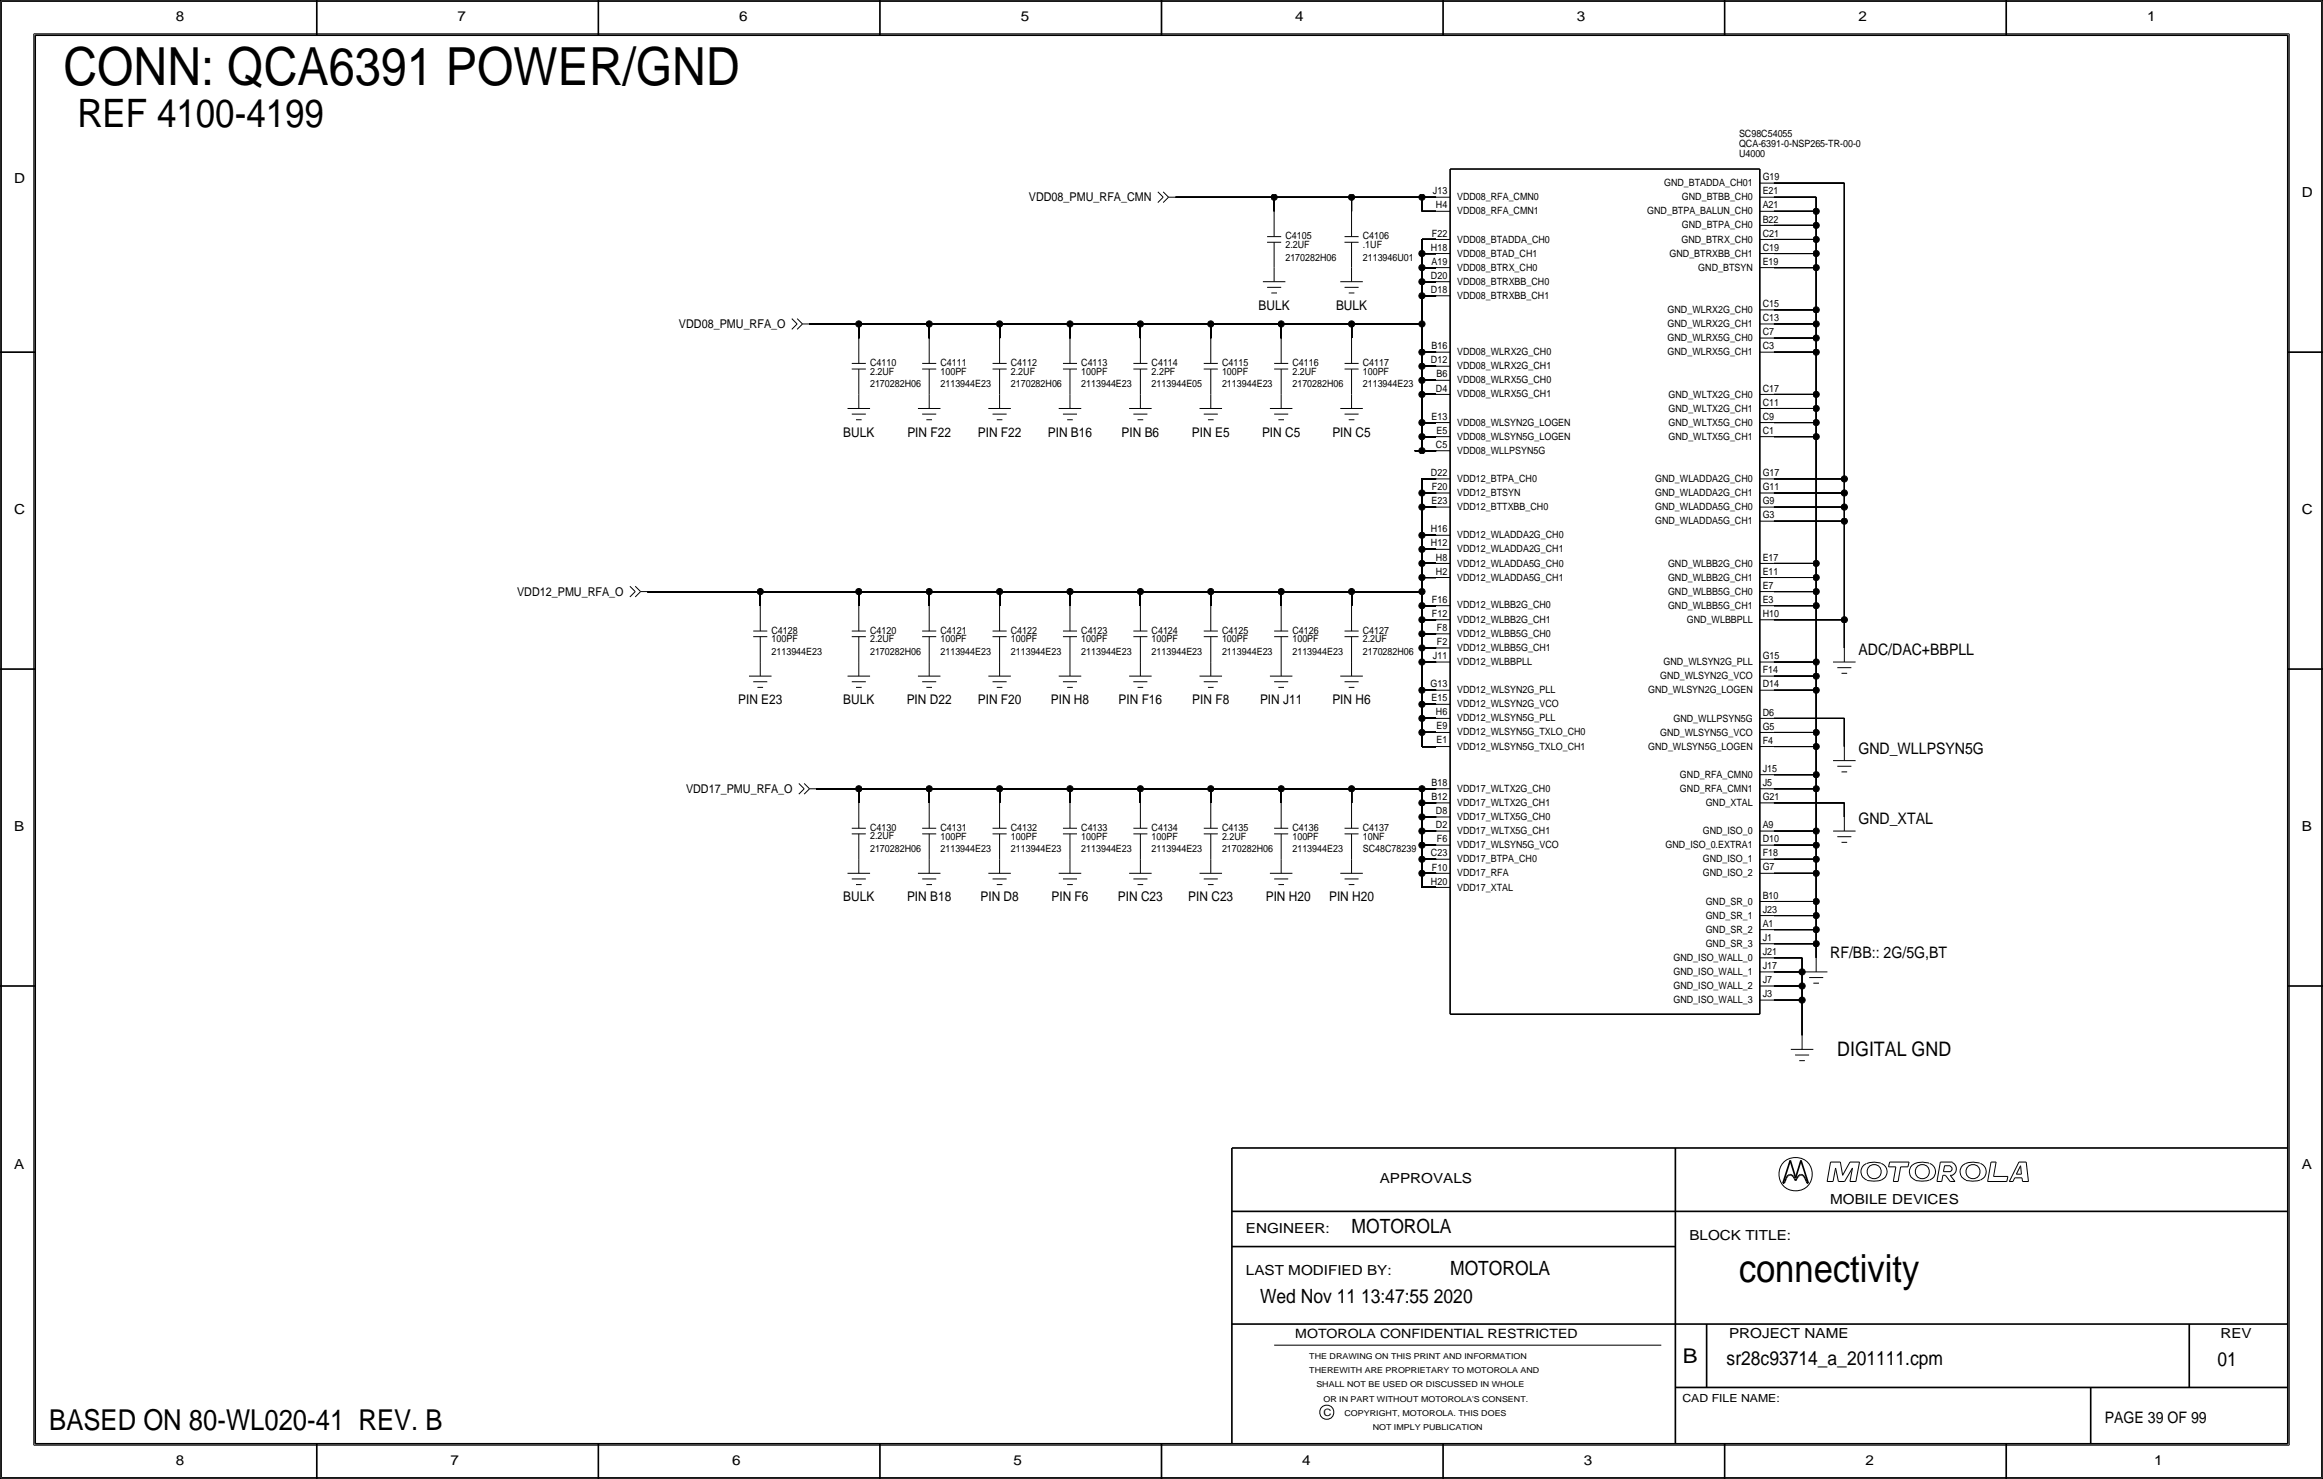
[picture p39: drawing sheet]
<svg xmlns="http://www.w3.org/2000/svg" width="419mm" height="267mm" viewBox="0 0 419 267" stroke-linecap="round" stroke-linejoin="round" font-family="sans-serif">
<defs><g id="words">
<text font-size="9.5" x="11.4" y="15.2">CONN: QCA6391 POWER/GND</text>
<text font-size="7.1" x="14" y="22.9">REF 4100-4199</text>
<text font-size="7" x="313.7" y="231.1">connectivity</text>
<text font-size="5.2" x="8.9" y="257.8">BASED ON 80-WL020-41 REV. B</text>
<text font-size="3.7" x="303.6" y="245.7">B</text>
<text font-size="3.6" x="331.5" y="190.5">DIGITAL GND</text>
<g font-size="3.5">
<text x="243.8" y="222.2">MOTOROLA</text>
<text x="261.6" y="229.9">MOTOROLA</text>
<text x="227.3" y="234.9">Wed Nov 11 13:47:55 2020</text>
<text x="311.5" y="246.2">sr28c93714_a_201111.cpm</text>
<text x="400" y="246.4">01</text>
</g>
<g font-size="2.9">
<text x="335.3" y="118.1">ADC/DAC+BBPLL</text>
<text x="335.3" y="135.9">GND_WLLPSYN5G</text>
<text x="335.3" y="148.6">GND_XTAL</text>
<text x="330.2" y="172.7">RF/BB:: 2G/5G,BT</text>
<text x="379.7" y="256.5">PAGE 39 OF 99</text>
</g>
<g font-size="2.5">
<text x="31.7" y="3.8">8</text>
<text x="82.6" y="3.8">7</text>
<text x="133.3" y="3.8">6</text>
<text x="184.1" y="3.8">5</text>
<text x="233.7" y="3.8">4</text>
<text x="284.5" y="3.8">3</text>
<text x="335.3" y="3.8">2</text>
<text x="387.3" y="3.8">1</text>
<text x="2.5" y="33">D</text>
<text x="415.3" y="35.6">D</text>
<text x="2.5" y="92.7">C</text>
<text x="415.3" y="92.7">C</text>
<text x="2.5" y="149.9">B</text>
<text x="415.3" y="149.9">B</text>
<text x="2.5" y="210.8">A</text>
<text x="248.9" y="213.4">APPROVALS</text>
<text x="415.3" y="210.8">A</text>
<text x="330.2" y="217.2">MOBILE DEVICES</text>
<text x="224.8" y="222.2">ENGINEER:</text>
<text x="304.8" y="223.5">BLOCK TITLE:</text>
<text x="224.8" y="229.9">LAST MODIFIED BY:</text>
<text x="312" y="241.2">PROJECT NAME</text>
<text x="400.6" y="241.3">REV</text>
<text x="31.7" y="264.2">8</text>
<text x="81.3" y="264.2">7</text>
<text x="132.1" y="264.2">6</text>
<text x="182.9" y="264.2">5</text>
<text x="234.9" y="264.2">4</text>
<text x="285.8" y="264.2">3</text>
<text x="336.5" y="264.2">2</text>
<text x="388.6" y="264.2">1</text>
</g>
<g font-size="2.4">
<text x="227.1" y="55.9">BULK</text>
<text x="241" y="55.9">BULK</text>
<text x="152.1" y="78.7">BULK</text>
<text x="163.7" y="78.7">PIN F22</text>
<text x="176.4" y="78.7">PIN F22</text>
<text x="189" y="78.7">PIN B16</text>
<text x="202.3" y="78.7">PIN B6</text>
<text x="215" y="78.7">PIN E5</text>
<text x="227.7" y="78.7">PIN C5</text>
<text x="240.4" y="78.7">PIN C5</text>
<text x="133.2" y="127">PIN E23</text>
<text x="152.1" y="127">BULK</text>
<text x="163.6" y="127">PIN D22</text>
<text x="176.4" y="127">PIN F20</text>
<text x="189.6" y="127">PIN H8</text>
<text x="201.8" y="127">PIN F16</text>
<text x="215.1" y="127">PIN F8</text>
<text x="227.3" y="127">PIN J11</text>
<text x="240.4" y="127">PIN H6</text>
<text x="152.1" y="162.6">BULK</text>
<text x="163.6" y="162.6">PIN B18</text>
<text x="176.9" y="162.6">PIN D8</text>
<text x="189.7" y="162.6">PIN F6</text>
<text x="201.7" y="162.6">PIN C23</text>
<text x="214.4" y="162.6">PIN C23</text>
<text x="228.4" y="162.6">PIN H20</text>
<text x="239.8" y="162.6">PIN H20</text>
</g>
<text font-size="2.3" x="233.7" y="241.3">MOTOROLA CONFIDENTIAL RESTRICTED</text>
<g font-size="2.2">
<text x="185.6" y="36.3">VDD08_PMU_RFA_CMN</text>
<text x="122.5" y="59.2">VDD08_PMU_RFA_O</text>
<text x="93.3" y="107.4">VDD12_PMU_RFA_O</text>
<text x="123.8" y="143">VDD17_PMU_RFA_O</text>
</g>
<text font-size="2" x="303.5" y="252.7">CAD FILE NAME:</text>
<g font-size="1.8">
<text x="313.7" y="28.4">U4000</text>
<text x="313.7" y="24.7">SC98C54055</text>
<text x="313.7" y="26.6">QCA-6391-0-NSP265-TR-00-0</text>
<text x="258.5" y="35">J13</text>
<text x="300.2" y="33.6">GND_BTADDA_CH01</text>
<text x="318" y="35">E21</text>
<text x="318" y="32.5">G19</text>
<text x="259.1" y="37.6">H4</text>
<text x="262.9" y="38.7">VDD08_RFA_CMN1</text>
<text x="262.9" y="36.1">VDD08_RFA_CMN0</text>
<text x="297.2" y="38.7">GND_BTPA_BALUN_CH0</text>
<text x="303.4" y="36.1">GND_BTBB_CH0</text>
<text x="303.4" y="41.2">GND_BTPA_CH0</text>
<text x="318" y="40.1">B22</text>
<text x="318" y="37.6">A21</text>
<text x="231.9" y="43.2">C4105</text>
<text x="231.9" y="44.7">2.2UF</text>
<text x="231.9" y="47">2170282H06</text>
<text x="245.9" y="43.2">C4106</text>
<text x="245.9" y="44.7">.1UF</text>
<text x="245.9" y="47">2113946U01</text>
<text x="258.2" y="45.2">H18</text>
<text x="258.2" y="47.7">A19</text>
<text x="258.3" y="42.7">F22</text>
<text x="262.9" y="46.3">VDD08_BTAD_CH1</text>
<text x="262.9" y="43.7">VDD08_BTADDA_CH0</text>
<text x="301.2" y="46.3">GND_BTRXBB_CH1</text>
<text x="303.4" y="43.7">GND_BTRX_CH0</text>
<text x="318" y="47.8">E19</text>
<text x="318" y="45.2">C19</text>
<text x="318" y="42.7">C21</text>
<text x="258.2" y="52.8">D18</text>
<text x="258.2" y="50.3">D20</text>
<text x="262.9" y="53.9">VDD08_BTRXBB_CH1</text>
<text x="262.9" y="51.4">VDD08_BTRXBB_CH0</text>
<text x="262.9" y="48.8">VDD08_BTRX_CH0</text>
<text x="306.4" y="48.8">GND_BTSYN</text>
<text x="300.9" y="56.4">GND_WLRX2G_CH0</text>
<text x="300.9" y="59">GND_WLRX2G_CH1</text>
<text x="318" y="57.9">C13</text>
<text x="318" y="55.4">C15</text>
<text x="258.2" y="65.5">D12</text>
<text x="258.2" y="63">B16</text>
<text x="262.9" y="64.1">VDD08_WLRX2G_CH0</text>
<text x="300.8" y="64.1">GND_WLRX5G_CH1</text>
<text x="300.8" y="61.5">GND_WLRX5G_CH0</text>
<text x="318" y="63">C3</text>
<text x="318" y="60.4">C7</text>
<text x="157" y="66">C4110</text>
<text x="157" y="67.6">2.2UF</text>
<text x="157" y="69.9">2170282H06</text>
<text x="169.7" y="66">C4111</text>
<text x="169.7" y="69.8">2113944E23</text>
<text x="169.7" y="67.6">100PF</text>
<text x="182.4" y="66">C4112</text>
<text x="182.4" y="67.6">2.2UF</text>
<text x="182.4" y="69.9">2170282H06</text>
<text x="195.1" y="66">C4113</text>
<text x="195.1" y="69.8">2113944E23</text>
<text x="195.1" y="67.6">100PF</text>
<text x="207.8" y="66">C4114</text>
<text x="207.8" y="67.6">2.2PF</text>
<text x="207.8" y="69.8">2113944E05</text>
<text x="220.5" y="66">C4115</text>
<text x="220.5" y="69.8">2113944E23</text>
<text x="220.5" y="67.6">100PF</text>
<text x="233.2" y="66">C4116</text>
<text x="233.2" y="67.6">2.2UF</text>
<text x="233.2" y="69.9">2170282H06</text>
<text x="245.9" y="66">C4117</text>
<text x="245.9" y="69.8">2113944E23</text>
<text x="245.9" y="67.6">100PF</text>
<text x="259.1" y="70.6">D4</text>
<text x="259.1" y="68.1">B6</text>
<text x="262.9" y="71.7">VDD08_WLRX5G_CH1</text>
<text x="262.9" y="69.1">VDD08_WLRX5G_CH0</text>
<text x="262.9" y="66.6">VDD08_WLRX2G_CH1</text>
<text x="301" y="71.7">GND_WLTX2G_CH0</text>
<text x="318" y="70.6">C17</text>
<text x="258.2" y="75.7">E13</text>
<text x="262.9" y="76.8">VDD08_WLSYN2G_LOGEN</text>
<text x="301" y="74.2">GND_WLTX2G_CH1</text>
<text x="301" y="76.8">GND_WLTX5G_CH0</text>
<text x="318" y="73.2">C11</text>
<text x="318" y="75.7">C9</text>
<text x="259.1" y="80.8">C5</text>
<text x="259.1" y="78.2">E5</text>
<text x="262.9" y="79.3">VDD08_WLSYN5G_LOGEN</text>
<text x="262.9" y="81.8">VDD08_WLLPSYN5G</text>
<text x="301" y="79.3">GND_WLTX5G_CH1</text>
<text x="318" y="78.2">C1</text>
<text x="258.2" y="85.8">D22</text>
<text x="258.3" y="88.4">F20</text>
<text x="262.9" y="89.5">VDD12_BTSYN</text>
<text x="262.9" y="86.9">VDD12_BTPA_CH0</text>
<text x="298.6" y="89.5">GND_WLADDA2G_CH1</text>
<text x="298.6" y="86.9">GND_WLADDA2G_CH0</text>
<text x="318" y="88.4">G11</text>
<text x="318" y="85.8">G17</text>
<text x="258.2" y="90.9">E23</text>
<text x="262.9" y="92">VDD12_BTTXBB_CH0</text>
<text x="298.6" y="92">GND_WLADDA5G_CH0</text>
<text x="298.6" y="94.5">GND_WLADDA5G_CH1</text>
<text x="318" y="93.5">G3</text>
<text x="318" y="90.9">G9</text>
<text x="258.2" y="98.5">H12</text>
<text x="258.2" y="96">H16</text>
<text x="259.1" y="101.1">H8</text>
<text x="262.9" y="99.6">VDD12_WLADDA2G_CH1</text>
<text x="262.9" y="97.1">VDD12_WLADDA2G_CH0</text>
<text x="318" y="101.1">E17</text>
<text x="259.1" y="103.6">H2</text>
<text x="262.9" y="102.2">VDD12_WLADDA5G_CH0</text>
<text x="262.9" y="104.7">VDD12_WLADDA5G_CH1</text>
<text x="300.9" y="104.8">GND_WLBB2G_CH1</text>
<text x="300.9" y="107.3">GND_WLBB5G_CH0</text>
<text x="300.9" y="102.2">GND_WLBB2G_CH0</text>
<text x="318" y="106.2">E7</text>
<text x="318" y="103.6">E11</text>
<text x="258.3" y="111.2">F12</text>
<text x="258.3" y="108.7">F16</text>
<text x="259.2" y="113.7">F8</text>
<text x="262.9" y="109.7">VDD12_WLBB2G_CH0</text>
<text x="262.9" y="112.3">VDD12_WLBB2G_CH1</text>
<text x="300.9" y="109.8">GND_WLBB5G_CH1</text>
<text x="304.3" y="112.3">GND_WLBBPLL</text>
<text x="318" y="111.2">H10</text>
<text x="318" y="108.8">E3</text>
<text x="139.2" y="114.3">C4128</text>
<text x="139.2" y="118.1">2113944E23</text>
<text x="139.2" y="115.8">100PF</text>
<text x="157" y="114.3">C4120</text>
<text x="157" y="115.8">2.2UF</text>
<text x="157" y="118.1">2170282H06</text>
<text x="169.7" y="114.3">C4121</text>
<text x="169.7" y="118.1">2113944E23</text>
<text x="169.7" y="115.8">100PF</text>
<text x="182.4" y="114.3">C4122</text>
<text x="182.4" y="118.1">2113944E23</text>
<text x="182.4" y="115.8">100PF</text>
<text x="195.1" y="114.3">C4123</text>
<text x="195.1" y="118.1">2113944E23</text>
<text x="195.1" y="115.8">100PF</text>
<text x="207.8" y="114.3">C4124</text>
<text x="207.8" y="118.1">2113944E23</text>
<text x="207.8" y="115.8">100PF</text>
<text x="220.5" y="114.3">C4125</text>
<text x="220.5" y="118.1">2113944E23</text>
<text x="220.5" y="115.8">100PF</text>
<text x="233.2" y="114.3">C4126</text>
<text x="233.2" y="118.1">2113944E23</text>
<text x="233.2" y="115.8">100PF</text>
<text x="245.9" y="114.3">C4127</text>
<text x="245.9" y="115.8">2.2UF</text>
<text x="245.9" y="118.1">2170282H06</text>
<text x="258.5" y="118.8">J11</text>
<text x="259.2" y="116.3">F2</text>
<text x="262.9" y="119.9">VDD12_WLBBPLL</text>
<text x="262.9" y="114.8">VDD12_WLBB5G_CH0</text>
<text x="262.9" y="117.3">VDD12_WLBB5G_CH1</text>
<text x="300.1" y="119.9">GND_WLSYN2G_PLL</text>
<text x="318" y="118.9">G15</text>
<text x="258.1" y="123.9">G13</text>
<text x="262.9" y="125">VDD12_WLSYN2G_PLL</text>
<text x="297.4" y="125">GND_WLSYN2G_LOGEN</text>
<text x="299.5" y="122.5">GND_WLSYN2G_VCO</text>
<text x="318" y="121.4">F14</text>
<text x="318" y="123.9">D14</text>
<text x="258.2" y="126.4">E15</text>
<text x="259.1" y="129">H6</text>
<text x="259.1" y="131.5">E9</text>
<text x="262.9" y="127.5">VDD12_WLSYN2G_VCO</text>
<text x="262.9" y="130">VDD12_WLSYN5G_PLL</text>
<text x="301.9" y="130.1">GND_WLLPSYN5G</text>
<text x="318" y="131.6">G5</text>
<text x="318" y="129">D6</text>
<text x="259.1" y="134.1">E1</text>
<text x="262.9" y="132.6">VDD12_WLSYN5G_TXLO_CH0</text>
<text x="262.9" y="135.2">VDD12_WLSYN5G_TXLO_CH1</text>
<text x="297.4" y="135.2">GND_WLSYN5G_LOGEN</text>
<text x="299.5" y="132.6">GND_WLSYN5G_VCO</text>
<text x="318" y="134.1">F4</text>
<text x="258.2" y="141.7">B18</text>
<text x="262.9" y="142.8">VDD17_WLTX2G_CH0</text>
<text x="303.1" y="140.3">GND_RFA_CMN0</text>
<text x="303.1" y="142.8">GND_RFA_CMN1</text>
<text x="318" y="141.7">J5</text>
<text x="318" y="139.2">J15</text>
<text x="157" y="149.9">C4130</text>
<text x="169.7" y="149.9">C4131</text>
<text x="182.4" y="149.9">C4132</text>
<text x="195.1" y="149.9">C4133</text>
<text x="207.8" y="149.9">C4134</text>
<text x="220.5" y="149.9">C4135</text>
<text x="233.2" y="149.9">C4136</text>
<text x="245.9" y="149.9">C4137</text>
<text x="258.2" y="144.3">B12</text>
<text x="259.1" y="146.8">D8</text>
<text x="259.1" y="149.4">D2</text>
<text x="262.9" y="147.9">VDD17_WLTX5G_CH0</text>
<text x="262.9" y="145.3">VDD17_WLTX2G_CH1</text>
<text x="307.7" y="145.3">GND_XTAL</text>
<text x="318" y="144.3">G21</text>
<text x="318" y="149.3">A9</text>
<text x="157" y="151.4">2.2UF</text>
<text x="157" y="153.7">2170282H06</text>
<text x="169.7" y="153.7">2113944E23</text>
<text x="169.7" y="151.4">100PF</text>
<text x="182.4" y="153.7">2113944E23</text>
<text x="182.4" y="151.4">100PF</text>
<text x="195.1" y="153.7">2113944E23</text>
<text x="195.1" y="151.4">100PF</text>
<text x="207.8" y="153.7">2113944E23</text>
<text x="207.8" y="151.4">100PF</text>
<text x="220.5" y="151.4">2.2UF</text>
<text x="220.5" y="153.7">2170282H06</text>
<text x="233.2" y="153.7">2113944E23</text>
<text x="233.2" y="151.4">100PF</text>
<text x="245.9" y="153.7">SC48C78239</text>
<text x="245.9" y="151.4">10NF</text>
<text x="258.2" y="154.4">C23</text>
<text x="259.2" y="151.9">F6</text>
<text x="262.9" y="153">VDD17_WLSYN5G_VCO</text>
<text x="262.9" y="150.4">VDD17_WLTX5G_CH1</text>
<text x="262.9" y="155.5">VDD17_BTPA_CH0</text>
<text x="300.5" y="153">GND_ISO_0.EXTRA1</text>
<text x="307.2" y="155.5">GND_ISO_1</text>
<text x="307.2" y="150.4">GND_ISO_0</text>
<text x="318" y="154.4">F18</text>
<text x="318" y="151.9">D10</text>
<text x="258.2" y="159.5">H20</text>
<text x="258.3" y="157">F10</text>
<text x="262.9" y="160.6">VDD17_XTAL</text>
<text x="262.9" y="158">VDD17_RFA</text>
<text x="307.2" y="158">GND_ISO_2</text>
<text x="318" y="157">G7</text>
<text x="307.7" y="165.7">GND_SR_1</text>
<text x="307.7" y="163.1">GND_SR_0</text>
<text x="318" y="162.1">B10</text>
<text x="318" y="167.1">A1</text>
<text x="318" y="164.6">J23</text>
<text x="301.9" y="173.3">GND_ISO_WALL_0</text>
<text x="307.7" y="168.2">GND_SR_2</text>
<text x="307.7" y="170.7">GND_SR_3</text>
<text x="318" y="169.7">J1</text>
<text x="318" y="172.2">J21</text>
<text x="301.9" y="178.4">GND_ISO_WALL_2</text>
<text x="301.9" y="175.8">GND_ISO_WALL_1</text>
<text x="318" y="174.8">J17</text>
<text x="318" y="179.8">J3</text>
<text x="318" y="177.3">J7</text>
<text x="301.9" y="180.9">GND_ISO_WALL_3</text>
<text x="238.8" y="255.3">C</text>
</g>
<g font-size="1.5">
<text x="236.2" y="245.1">THE DRAWING ON THIS PRINT AND INFORMATION</text>
<text x="236.2" y="247.6">THEREWITH ARE PROPRIETARY TO MOTOROLA AND</text>
<text x="237.5" y="250.2">SHALL NOT BE USED OR DISCUSSED IN WHOLE</text>
<text x="238.8" y="252.7">OR IN PART WITHOUT MOTOROLA'S CONSENT.</text>
<text x="242.6" y="255.3">COPYRIGHT, MOTOROLA. THIS DOES</text>
<text x="247.6" y="257.8">NOT IMPLY PUBLICATION</text>
</g>
</g></defs>
<!-- layer: Nets -->
<g fill="none" stroke="#000" stroke-width=".18">
<path d="M212.1 35.6h17.8zM229.9 35.6v2.5zM229.9 35.6h13.9zM243.8 35.6v2.5zM243.8 35.6h12.7zM256.5 38.1h2.6zM256.5 35.6v2.5zM256.5 35.6h2.6zM320 35.6h7.7zM320 38.1h7.7zM320 33h12.7zM327.7 35.6v2.5z"/>
<path d="M327.7 38.1v2.5zM332.7 33v53.4zM146 58.4h8.9zM154.9 58.4v2.6zM154.9 58.4h12.7zM167.6 58.4v2.6zM167.6 58.4h12.7zM180.3 58.4v2.6zM180.3 58.4h12.7zM193 58.4v2.6zM193 58.4h12.7zM205.7 58.4v2.6z"/>
<path d="M205.7 58.4h12.7zM218.4 58.4v2.6zM218.4 58.4h12.7zM231.1 58.4v2.6zM231.1 58.4h12.7zM243.8 58.4v2.6zM243.8 58.4h12.7zM256.5 43.2h2.6zM256.5 58.4v5.1zM256.5 45.7h2.6zM256.5 43.2v2.5zM256.5 45.7v2.6z"/>
<path d="M256.5 48.3h2.6zM256.5 53.3v5.1zM256.5 53.3h2.6zM256.5 50.8v2.5zM256.5 48.3v2.5zM256.5 50.8h2.6zM320 40.6h7.7zM320 43.2h7.7zM320 45.7h7.7zM320 55.9h7.7zM320 58.4h7.7zM320 48.3h7.7z"/>
<path d="M327.7 40.6v2.6zM327.7 43.2v2.5zM327.7 45.7v2.6zM327.7 48.3v7.6zM327.7 55.9v2.5zM327.7 58.4v2.6zM256.5 78.7v2.6zM256.5 78.7h2.6zM256.5 76.2v2.5zM256.5 76.2h2.6zM256.5 71.1v5.1zM256.5 71.1h2.6z"/>
<path d="M256.5 68.6v2.5zM256.5 68.6h2.6zM256.5 66v2.6zM256.5 66h2.6zM256.5 63.5v2.5zM256.5 63.5h2.6zM320 78.7h7.7zM320 76.2h7.7zM320 73.7h7.7zM320 71.1h7.7zM320 61h7.7zM320 63.5h7.7z"/>
<path d="M327.7 78.7v22.9zM327.7 76.2v2.5zM327.7 73.7v2.5zM327.7 71.1v2.6zM327.7 63.5v7.6zM327.7 61v2.5zM255.3 81.3h1.2zM256.5 86.4h2.6zM256.5 86.4v2.5zM256.5 88.9h2.6zM256.5 91.4h2.6zM256.5 88.9v2.5z"/>
<path d="M256.5 91.4v5.1zM256.5 96.5h2.6zM256.5 99.1h2.6zM256.5 96.5v2.6zM256.5 99.1v2.5zM256.5 81.3h2.6zM320 94h12.7zM320 91.4h12.7zM320 88.9h12.7zM320 86.4h12.7zM332.7 94v17.8zM332.7 91.4v2.6z"/>
<path d="M332.7 88.9v2.5zM332.7 86.4v2.5zM116.8 106.7h20.4zM137.2 106.7v2.5zM137.2 106.7h17.7zM154.9 106.7v2.5zM154.9 106.7h12.7zM167.6 106.7v2.5zM167.6 106.7h12.7zM180.3 106.7v2.5zM180.3 106.7h12.7zM193 106.7v2.5z"/>
<path d="M193 106.7h12.7zM205.7 106.7v2.5zM205.7 106.7h12.7zM218.4 106.7v2.5zM218.4 106.7h12.7zM231.1 106.7v2.5zM231.1 106.7h12.7zM243.8 106.7v2.5zM243.8 106.7h12.7zM256.5 119.4v5.1zM256.5 119.4h2.6zM256.5 116.8v2.6z"/>
<path d="M256.5 116.8h2.6zM256.5 114.3v2.5zM256.5 114.3h2.6zM256.5 111.8v2.5zM256.5 111.8h2.6zM256.5 109.2v2.6zM256.5 109.2h2.6zM256.5 106.7v2.5zM256.5 101.6h2.6zM256.5 104.1v2.6zM256.5 104.1h2.6zM256.5 101.6v2.5z"/>
<path d="M320 119.4h7.7zM320 109.2h7.7zM320 106.7h7.7zM320 104.1h7.7zM320 111.8h12.7zM320 101.6h7.7zM327.7 119.4v2.5zM327.7 109.2v10.2zM327.7 106.7v2.5zM327.7 104.1v2.6zM327.7 101.6v2.5zM332.7 111.8v5z"/>
<path d="M256.5 132.1v2.5zM256.5 132.1h2.6zM256.5 129.5v2.6zM256.5 129.5h2.6zM256.5 127v2.5zM256.5 127h2.6zM256.5 124.5v2.5zM256.5 124.5h2.6zM256.5 134.6h2.6zM320 139.7h7.7zM320 132.1h7.7zM320 121.9h7.7z"/>
<path d="M320 129.5h12.7zM320 134.6h7.7zM320 124.5h7.7zM327.7 139.7v2.5zM327.7 134.6v5.1zM327.7 132.1v2.5zM327.7 124.5v7.6zM327.7 121.9v2.6zM332.7 129.5v5.1zM147.3 142.2h7.6zM154.9 142.2v2.6zM154.9 142.2h12.7z"/>
<path d="M167.6 142.2v2.6zM167.6 142.2h12.7zM180.3 142.2v2.6zM180.3 142.2h12.7zM193 142.2v2.6zM193 142.2h12.7zM205.7 142.2v2.6zM205.7 142.2h12.7zM218.4 142.2v2.6zM218.4 142.2h12.7zM231.1 142.2v2.6zM231.1 142.2h12.7z"/>
<path d="M243.8 142.2v2.6zM243.8 142.2h12.7zM256.5 157.5v2.5zM256.5 154.9v2.6zM256.5 152.4v2.5zM256.5 152.4h2.6zM256.5 149.9v2.5zM256.5 147.3v2.6zM256.5 144.8v2.5zM256.5 142.2v2.6zM256.5 157.5h2.6zM256.5 154.9h2.6z"/>
<path d="M256.5 149.9h2.6zM256.5 147.3h2.6zM256.5 144.8h2.6zM256.5 142.2h2.6zM320 154.9h7.7zM320 152.4h7.7zM320 149.9h7.7zM320 142.2h7.7zM320 144.8h12.7zM320 157.5h7.7zM327.7 157.5v5.1zM327.7 154.9v2.6z"/>
<path d="M327.7 152.4v2.5zM327.7 149.9v2.5zM327.7 142.2v7.7zM332.7 144.8v2.5zM256.5 160h2.6zM320 167.6h7.7zM320 165.1h7.7zM320 162.6h7.7zM320 177.8h5.1zM320 175.3h5.1zM320 172.7h5.1zM320 170.2h7.7z"/>
<path d="M325.1 177.8v2.5zM325.1 175.3v2.5zM325.1 172.7v2.6zM327.7 170.2v2.5zM327.7 167.6v2.6zM327.7 165.1v2.5zM327.7 162.6v2.5zM320 180.3h5.1zM325.1 180.3v6.4z"/>
</g>
<g fill="#000" stroke="#000" stroke-width=".18">
<circle cx="229.9" cy="35.6" r=".56"/>
<circle cx="243.8" cy="35.6" r=".56"/>
<circle cx="256.5" cy="35.6" r=".56"/>
<circle cx="327.7" cy="38.1" r=".56"/>
<circle cx="154.9" cy="58.4" r=".56"/>
<circle cx="167.6" cy="58.4" r=".56"/>
<circle cx="180.3" cy="58.4" r=".56"/>
<circle cx="193" cy="58.4" r=".56"/>
<circle cx="205.7" cy="58.4" r=".56"/>
<circle cx="218.4" cy="58.4" r=".56"/>
<circle cx="231.1" cy="58.4" r=".56"/>
<circle cx="243.8" cy="58.4" r=".56"/>
<circle cx="256.5" cy="58.4" r=".56"/>
<circle cx="256.5" cy="50.8" r=".56"/>
<circle cx="256.5" cy="53.3" r=".56"/>
<circle cx="256.5" cy="45.7" r=".56"/>
<circle cx="256.5" cy="48.3" r=".56"/>
<circle cx="327.7" cy="48.3" r=".56"/>
<circle cx="327.7" cy="58.4" r=".56"/>
<circle cx="327.7" cy="55.9" r=".56"/>
<circle cx="327.7" cy="45.7" r=".56"/>
<circle cx="327.7" cy="43.2" r=".56"/>
<circle cx="327.7" cy="40.6" r=".56"/>
<circle cx="256.5" cy="78.7" r=".56"/>
<circle cx="256.5" cy="68.6" r=".56"/>
<circle cx="256.5" cy="76.2" r=".56"/>
<circle cx="256.5" cy="63.5" r=".56"/>
<circle cx="256.5" cy="71.1" r=".56"/>
<circle cx="256.5" cy="66" r=".56"/>
<circle cx="327.7" cy="78.7" r=".56"/>
<circle cx="327.7" cy="61" r=".56"/>
<circle cx="327.7" cy="76.2" r=".56"/>
<circle cx="327.7" cy="73.7" r=".56"/>
<circle cx="327.7" cy="71.1" r=".56"/>
<circle cx="327.7" cy="63.5" r=".56"/>
<circle cx="256.5" cy="96.5" r=".56"/>
<circle cx="256.5" cy="91.4" r=".56"/>
<circle cx="256.5" cy="88.9" r=".56"/>
<circle cx="256.5" cy="81.3" r=".56"/>
<circle cx="256.5" cy="99.1" r=".56"/>
<circle cx="332.7" cy="88.9" r=".56"/>
<circle cx="332.7" cy="94" r=".56"/>
<circle cx="332.7" cy="91.4" r=".56"/>
<circle cx="332.7" cy="86.4" r=".56"/>
<circle cx="137.2" cy="106.7" r=".56"/>
<circle cx="154.9" cy="106.7" r=".56"/>
<circle cx="167.6" cy="106.7" r=".56"/>
<circle cx="180.3" cy="106.7" r=".56"/>
<circle cx="193" cy="106.7" r=".56"/>
<circle cx="205.7" cy="106.7" r=".56"/>
<circle cx="218.4" cy="106.7" r=".56"/>
<circle cx="231.1" cy="106.7" r=".56"/>
<circle cx="243.8" cy="106.7" r=".56"/>
<circle cx="256.5" cy="111.8" r=".56"/>
<circle cx="256.5" cy="106.7" r=".56"/>
<circle cx="256.5" cy="116.8" r=".56"/>
<circle cx="256.5" cy="119.4" r=".56"/>
<circle cx="256.5" cy="114.3" r=".56"/>
<circle cx="256.5" cy="104.1" r=".56"/>
<circle cx="256.5" cy="101.6" r=".56"/>
<circle cx="256.5" cy="109.2" r=".56"/>
<circle cx="327.7" cy="119.4" r=".56"/>
<circle cx="327.7" cy="109.2" r=".56"/>
<circle cx="327.7" cy="106.7" r=".56"/>
<circle cx="327.7" cy="101.6" r=".56"/>
<circle cx="327.7" cy="104.1" r=".56"/>
<circle cx="332.7" cy="111.8" r=".56"/>
<circle cx="256.5" cy="129.5" r=".56"/>
<circle cx="256.5" cy="132.1" r=".56"/>
<circle cx="256.5" cy="127" r=".56"/>
<circle cx="256.5" cy="124.5" r=".56"/>
<circle cx="327.7" cy="139.7" r=".56"/>
<circle cx="327.7" cy="134.6" r=".56"/>
<circle cx="327.7" cy="132.1" r=".56"/>
<circle cx="327.7" cy="121.9" r=".56"/>
<circle cx="327.7" cy="124.5" r=".56"/>
<circle cx="154.9" cy="142.2" r=".56"/>
<circle cx="167.6" cy="142.2" r=".56"/>
<circle cx="180.3" cy="142.2" r=".56"/>
<circle cx="193" cy="142.2" r=".56"/>
<circle cx="205.7" cy="142.2" r=".56"/>
<circle cx="218.4" cy="142.2" r=".56"/>
<circle cx="231.1" cy="142.2" r=".56"/>
<circle cx="243.8" cy="142.2" r=".56"/>
<circle cx="256.5" cy="152.4" r=".56"/>
<circle cx="256.5" cy="147.3" r=".56"/>
<circle cx="256.5" cy="149.9" r=".56"/>
<circle cx="256.5" cy="157.5" r=".56"/>
<circle cx="256.5" cy="154.9" r=".56"/>
<circle cx="256.5" cy="142.2" r=".56"/>
<circle cx="256.5" cy="144.8" r=".56"/>
<circle cx="327.7" cy="149.9" r=".56"/>
<circle cx="327.7" cy="157.5" r=".56"/>
<circle cx="327.7" cy="154.9" r=".56"/>
<circle cx="327.7" cy="142.2" r=".56"/>
<circle cx="327.7" cy="152.4" r=".56"/>
<circle cx="325.1" cy="177.8" r=".56"/>
<circle cx="325.1" cy="175.3" r=".56"/>
<circle cx="327.7" cy="167.6" r=".56"/>
<circle cx="327.7" cy="170.2" r=".56"/>
<circle cx="327.7" cy="165.1" r=".56"/>
<circle cx="327.7" cy="162.6" r=".56"/>
<circle cx="325.1" cy="180.3" r=".56"/>
</g>
<!-- layer: Components -->
<g fill="none" stroke="#000" stroke-width=".18">
<path d="M208.9 34.6l1 1zM209.9 35.6l-1 .9zM209.9 34.6l.9 1zM210.8 35.6l-.9 .9zM210.8 35.6h1.3zM229.9 38.1v4.6zM243.8 38.1v4.6zM259.1 38.1h2.5zM259.1 35.6h2.5zM317.5 38.1h2.5zM317.5 35.6h2.5zM317.5 33h2.5z"/>
<path d="M142.8 57.5l1 .9zM143.8 58.4l-1 1zM143.8 57.5l1 .9zM144.8 58.4l-1 1zM144.8 58.4h1.2zM227.8 50.8h4.1zM228.6 43.7h2.5zM228.6 51.8h2.5zM228.6 42.7h2.5zM229.4 52.8h1zM229.9 48.3v2.5zM229.9 43.7v4.6z"/>
<path d="M241.8 50.8h4.1zM242.6 43.7h2.5zM242.6 51.8h2.5zM242.6 42.7h2.5zM243.3 52.8h1zM243.8 48.3v2.5zM243.8 43.7v4.6zM259.1 53.3h2.5zM259.1 50.8h2.5zM259.1 48.3h2.5zM259.1 43.2h2.5zM259.1 45.7h2.5z"/>
<path d="M317.5 58.4h2.5zM317.5 55.9h2.5zM317.5 48.3h2.5zM317.5 45.7h2.5zM317.5 43.2h2.5zM317.5 40.6h2.5zM152.9 73.7h4.1zM153.7 66.5h2.5zM153.7 74.7h2.5zM153.7 65.5h2.5zM154.4 75.7h1zM154.9 71.1v2.6z"/>
<path d="M154.9 66.5v4.6zM154.9 61v4.5zM165.6 73.7h4.1zM166.4 74.7h2.5zM166.4 66.5h2.5zM166.4 65.5h2.5zM167.1 75.7h1zM167.6 71.1v2.6zM167.6 66.5v4.6zM167.6 61v4.5zM178.3 73.7h4.1zM179.1 74.7h2.5z"/>
<path d="M179.1 66.5h2.5zM179.1 65.5h2.5zM179.8 75.7h1zM180.3 71.1v2.6zM180.3 66.5v4.6zM180.3 61v4.5zM191 73.7h4.1zM191.8 74.7h2.5zM191.8 66.5h2.5zM191.8 65.5h2.5zM192.5 75.7h1zM193 71.1v2.6z"/>
<path d="M193 66.5v4.6zM193 61v4.5zM203.7 73.7h4.1zM204.5 74.7h2.5zM204.5 66.5h2.5zM204.5 65.5h2.5zM205.2 75.7h1zM205.7 71.1v2.6zM205.7 66.5v4.6zM205.7 61v4.5zM216.4 73.7h4.1zM217.2 66.5h2.5z"/>
<path d="M217.2 74.7h2.5zM217.2 65.5h2.5zM217.9 75.7h1zM218.4 71.1v2.6zM218.4 66.5v4.6zM218.4 61v4.5zM229.1 73.7h4.1zM229.9 66.5h2.5zM229.9 74.7h2.5zM229.9 65.5h2.5zM230.6 75.7h1zM231.1 71.1v2.6z"/>
<path d="M231.1 66.5v4.6zM231.1 61v4.5zM241.8 73.7h4.1zM242.6 66.5h2.5zM242.6 74.7h2.5zM242.6 65.5h2.5zM243.3 75.7h1zM243.8 66.5v4.6zM243.8 61v4.5zM243.8 71.1v2.6zM259.1 78.7h2.5zM259.1 76.2h2.5z"/>
<path d="M259.1 71.1h2.5zM259.1 68.6h2.5zM259.1 66h2.5zM259.1 63.5h2.5zM317.5 78.7h2.5zM317.5 76.2h2.5zM317.5 73.7h2.5zM317.5 71.1h2.5zM317.5 63.5h2.5zM317.5 61h2.5zM259.1 99.1h2.5zM259.1 96.5h2.5z"/>
<path d="M259.1 91.4h2.5zM259.1 88.9h2.5zM259.1 86.4h2.5zM259.1 81.3h2.5zM317.5 94h2.5zM317.5 91.4h2.5zM317.5 88.9h2.5zM317.5 86.4h2.5zM113.6 105.7l1 1zM114.6 106.7l-1 .9zM114.6 105.7l1 1zM115.6 106.7l-1 .9z"/>
<path d="M115.6 106.7h1.2zM135.9 114.8h2.5zM135.9 113.8h2.5zM137.2 119.4v2.5zM137.2 114.8v4.6zM137.2 109.2v4.6zM153.7 114.8h2.5zM153.7 113.8h2.5zM154.9 119.4v2.5zM154.9 114.8v4.6zM154.9 109.2v4.6zM166.4 114.8h2.5z"/>
<path d="M166.4 113.8h2.5zM167.6 119.4v2.5zM167.6 114.8v4.6zM167.6 109.2v4.6zM179.1 114.8h2.5zM179.1 113.8h2.5zM180.3 119.4v2.5zM180.3 114.8v4.6zM180.3 109.2v4.6zM191.8 114.8h2.5zM191.8 113.8h2.5zM193 119.4v2.5z"/>
<path d="M193 114.8v4.6zM193 109.2v4.6zM204.5 114.8h2.5zM204.5 113.8h2.5zM205.7 119.4v2.5zM205.7 114.8v4.6zM205.7 109.2v4.6zM217.2 114.8h2.5zM217.2 113.8h2.5zM218.4 114.8v4.6zM218.4 109.2v4.6zM218.4 119.4v2.5z"/>
<path d="M229.9 114.8h2.5zM229.9 113.8h2.5zM231.1 114.8v4.6zM231.1 109.2v4.6zM231.1 119.4v2.5zM242.6 114.8h2.5zM242.6 113.8h2.5zM243.8 119.4v2.5zM243.8 114.8v4.6zM243.8 109.2v4.6zM259.1 119.4h2.5zM259.1 116.8h2.5z"/>
<path d="M259.1 114.3h2.5zM259.1 111.8h2.5zM259.1 109.2h2.5zM259.1 104.1h2.5zM259.1 101.6h2.5zM317.5 119.4h2.5zM317.5 111.8h2.5zM317.5 109.2h2.5zM317.5 106.7h2.5zM317.5 104.1h2.5zM317.5 101.6h2.5zM330.7 119.4h4.1z"/>
<path d="M332.7 116.8v2.6zM135.1 121.9h4.1zM135.9 122.9h2.5zM136.7 124h1zM152.9 121.9h4.1zM153.7 122.9h2.5zM154.4 124h1zM165.6 121.9h4.1zM166.4 122.9h2.5zM167.1 124h1zM178.3 121.9h4.1zM179.1 122.9h2.5z"/>
<path d="M179.8 124h1zM191 121.9h4.1zM191.8 122.9h2.5zM192.5 124h1zM203.7 121.9h4.1zM204.5 122.9h2.5zM205.2 124h1zM216.4 121.9h4.1zM217.2 122.9h2.5zM217.9 124h1zM229.1 121.9h4.1zM229.9 122.9h2.5z"/>
<path d="M230.6 124h1zM241.8 121.9h4.1zM242.6 122.9h2.5zM243.3 124h1zM259.1 134.6h2.5zM259.1 132.1h2.5zM259.1 129.5h2.5zM259.1 127h2.5zM259.1 124.5h2.5zM317.5 132.1h2.5zM317.5 134.6h2.5zM317.5 121.9h2.5z"/>
<path d="M317.5 124.5h2.5zM317.5 129.5h2.5zM317.5 139.7h2.5zM330.7 137.2h4.1zM331.5 138.2h2.5zM331.5 120.4h2.5zM332.2 139.2h1zM332.2 121.4h1zM332.7 134.6v2.6zM144.1 141.3l1 .9zM145.1 142.2l-1 1zM145.1 141.3l1 .9z"/>
<path d="M146 142.2l-.9 1zM146 142.2h1.3zM152.9 157.5h4.1zM153.7 150.4h2.5zM153.7 158.5h2.5zM153.7 149.4h2.5zM154.4 159.5h1zM154.9 154.9v2.6zM154.9 150.4v4.5zM154.9 144.8v4.6zM165.6 157.5h4.1zM166.4 150.4h2.5z"/>
<path d="M166.4 158.5h2.5zM166.4 149.4h2.5zM167.1 159.5h1zM167.6 154.9v2.6zM167.6 150.4v4.5zM167.6 144.8v4.6zM178.3 157.5h4.1zM179.1 150.4h2.5zM179.1 158.5h2.5zM179.1 149.4h2.5zM179.8 159.5h1zM180.3 154.9v2.6z"/>
<path d="M180.3 150.4v4.5zM180.3 144.8v4.6zM191 157.5h4.1zM191.8 150.4h2.5zM191.8 158.5h2.5zM191.8 149.4h2.5zM192.5 159.5h1zM193 154.9v2.6zM193 150.4v4.5zM193 144.8v4.6zM203.7 157.5h4.1zM204.5 150.4h2.5z"/>
<path d="M204.5 158.5h2.5zM204.5 149.4h2.5zM205.2 159.5h1zM205.7 154.9v2.6zM205.7 150.4v4.5zM205.7 144.8v4.6zM216.4 157.5h4.1zM217.2 150.4h2.5zM217.2 158.5h2.5zM217.2 149.4h2.5zM217.9 159.5h1zM218.4 154.9v2.6z"/>
<path d="M218.4 150.4v4.5zM218.4 144.8v4.6zM229.1 157.5h4.1zM229.9 150.4h2.5zM229.9 158.5h2.5zM229.9 149.4h2.5zM230.6 159.5h1zM231.1 154.9v2.6zM231.1 150.4v4.5zM231.1 144.8v4.6zM241.8 157.5h4.1zM242.6 150.4h2.5z"/>
<path d="M242.6 149.4h2.5zM242.6 158.5h2.5zM243.3 159.5h1zM243.8 150.4v4.5zM243.8 144.8v4.6zM243.8 154.9v2.6zM259.1 149.9h2.5zM259.1 147.3h2.5zM259.1 144.8h2.5zM259.1 142.2h2.5zM259.1 152.4h2.5zM259.1 157.5h2.5z"/>
<path d="M259.1 154.9h2.5zM317.5 144.8h2.5zM317.5 142.2h2.5zM317.5 157.5h2.5zM317.5 154.9h2.5zM317.5 152.4h2.5zM317.5 149.9h2.5zM330.7 149.9h4.1zM331.5 150.9h2.5zM332.2 151.9h1zM332.7 147.3v2.6zM259.1 160h2.5z"/>
<path d="M317.5 170.2h2.5zM317.5 167.6h2.5zM317.5 165.1h2.5zM317.5 162.6h2.5zM317.5 177.8h2.5zM317.5 175.3h2.5zM317.5 172.7h2.5zM325.6 175.3h4.1zM326.4 176.3h2.5zM327.2 177.3h1zM327.7 172.7v2.6zM317.5 180.3h2.5z"/>
<path d="M323.1 189.2h4.1zM323.9 190.2h2.5zM324.6 191.3h1zM325.1 186.7v2.5z"/>
</g>
<path d="M261.6 30.5h55.9zM261.6 30.5v152.4zM317.5 30.5v152.4zM261.6 182.9h55.9z" fill="none" stroke="#000" stroke-width=".3"/>
<!-- layer: Page Border and Title Block -->
<g fill="none" stroke="#000" stroke-width=".3">
<path d="M0 0h419.1zM0 0v266.7zM6.3 6.4h406.4zM6.3 6.4v254zM57.1 0v6.3zM107.9 0v6.3zM158.7 0v6.3zM209.5 0v6.4zM260.3 0v6.3zM311.1 0v6.3zM361.9 0v6.3zM412.7 6.4v254z"/>
<path d="M419.1 0v266.7zM0 63.5h6.3zM412.7 63.5h6.4zM0 120.7h6.3zM412.7 120.7h6.4zM0 177.8h6.3zM412.7 177.8h6.4zM222.2 207v53.3zM222.2 207h190.5zM222.2 218.4h190.5zM302.3 207v53.3zM321.7 213.4h.2z"/>
<path d="M322 213.1l-.1 .3zM322.2 212.5l-.2 .6zM322.4 212.1l-.2 .4zM322.6 211.9l.3-.1zM322.6 211.9l-.2 .2zM322.9 211.8h.2zM323 209.2l-1.3 4.2zM323 209.2l1 3.2zM323.1 211.8l.2 .1zM323.3 211.9l.2 .2zM323.5 212.1l.2 .4zM323.7 212.5l.3 .4z"/>
<path d="M324.2 212.5l-.2 .4zM324.4 212.1l-.2 .4zM324.6 211.9l.2-.1zM324.6 211.9l-.2 .2zM324.8 211.8h.3zM324.9 209.2l1.3 4.2zM324.9 209.2l-.9 3.2zM325.1 211.8l.2 .1zM325.3 211.9l.2 .2zM325.5 212.1l.2 .4zM325.7 212.5l.2 .6zM325.9 213.1l.1 .3z"/>
<path d="M326 213.4h.2zM222.2 238.8h190.5zM222.2 224.8h80.1zM307.9 238.8v11.4zM395 238.8v11.4zM302.3 250.2h110.4zM377.2 250.2v10.1zM0 266.7h419.1zM6.3 260.3h406.4zM57.1 260.3v6.4zM107.9 260.3v6.4zM158.7 260.3v6.4z"/>
<path d="M209.5 260.3v6.4zM260.3 260.3v6.4zM311.1 260.3v6.4zM361.9 260.3v6.4z"/>
</g>
<g fill="none" stroke="#000" stroke-width=".18">
<path d="M.3 .3h418.5zM.3 .3v266.1zM6.1 6.1v254.5zM6.1 6.1h406.9zM413 6.1v254.5zM418.8 .3v266.1zM329.6 213.1h1.1zM330.3 209.6h1.7zM330.3 209.5l-.7 3.6zM331.2 210.6l-.5 2.5zM331.2 210.6l.5 2.5zM331.7 213.1h1.1z"/>
<path d="M332 209.5l.4 2.4zM333.8 209.6l-1.4 2.3zM333.8 213.1h1zM333.8 209.6h1.7zM334.2 210.6l-.4 2.5zM334.2 210.6l-1.4 2.5zM335.5 209.6l-.7 3.5zM336.8 209.8a1.6 1.6 0 0 0-1.1 1.5 1.6 1.6 0 0 0 1.1 1.5M339.3 209.8l-.1-.1a4 4 0 0 0-2.4 .1M339.4 209.8a1.59 1.59 0 0 1 1.1 1.5 1.59 1.59 0 0 1-1.1 1.5 5.1 5.1 0 0 1-2.5 .1M340.7 210.4h1.3zM340.9 209.6h3.5z"/>
<path d="M340.9 209.5l-.2 .9zM341.6 213.1h.8zM342 210.4l-.4 2.7zM342.9 210.4l-.5 2.7zM342.9 210.4h1.3zM344.4 209.5l-.2 .9zM348 209.8a3.1 3.1 0 0 0-3.3 .6 1.62 1.62 0 0 0 .8 2.4M348.1 212.8a5.1 5.1 0 0 1-2.6 .1M348.1 209.8a1.59 1.59 0 0 1 1.1 1.5 1.59 1.59 0 0 1-1.1 1.5M349.5 213.1h.8zM350.1 209.6h2.1zM350.1 209.5l-.6 3.6z"/>
<path d="M350.5 211.9l-.2 1.2zM350.5 211.9h.5zM350.6 211.3h1.2zM350.8 210.2l-.2 1.1zM350.8 210.2h1zM351 211.9l.8 1.2zM351.8 210.3a.5 .5 0 0 1 .4 .5 .5 .5 0 0 1-.4 .5M351.8 213.1h.9zM351.8 211.9l.9 1.2zM351.8 211.9h.4zM352.2 209.7a1.24 1.24 0 0 1 .8 1.1 1.24 1.24 0 0 1-.8 1.1M357.2 209.8a3.1 3.1 0 0 0-3.3 .6 1.62 1.62 0 0 0 .8 2.4"/>
<path d="M357.2 212.8a5.1 5.1 0 0 1-2.5 .1M357.3 209.8a1.59 1.59 0 0 1 1 1.5 1.59 1.59 0 0 1-1 1.5M358.6 213.1h3.5zM359.2 209.6l-.6 3.5zM359.2 209.6h.9zM359.7 212.1h2.6zM360.1 209.6l-.4 2.5zM362.3 212.1l-.2 1zM362.5 213.1h.7zM363.5 212.4l-.3 .7zM363.5 212.4h1.3zM363.8 211.7h.9z"/>
<path d="M364.2 209.6l-1.7 3.5zM364.2 209.6h1.4zM364.5 210.2l-.7 1.5zM364.5 210.2l.2 1.5zM364.8 212.4l.1 .7zM364.9 213.1h1.1zM365.6 209.6l.4 3.5zM229.9 242.6h69.8zM.3 266.4h418.5zM6.1 260.6h406.9z"/>
<circle cx="324" cy="211.8" r="3"/>
<circle cx="338.1" cy="211.3" r="1.28"/>
<circle cx="346.8" cy="211.3" r="1.28"/>
<circle cx="356" cy="211.3" r="1.28"/>
<circle cx="239.4" cy="254.7" r="1.28"/>
</g>
<use href="#words"/>
</svg>
